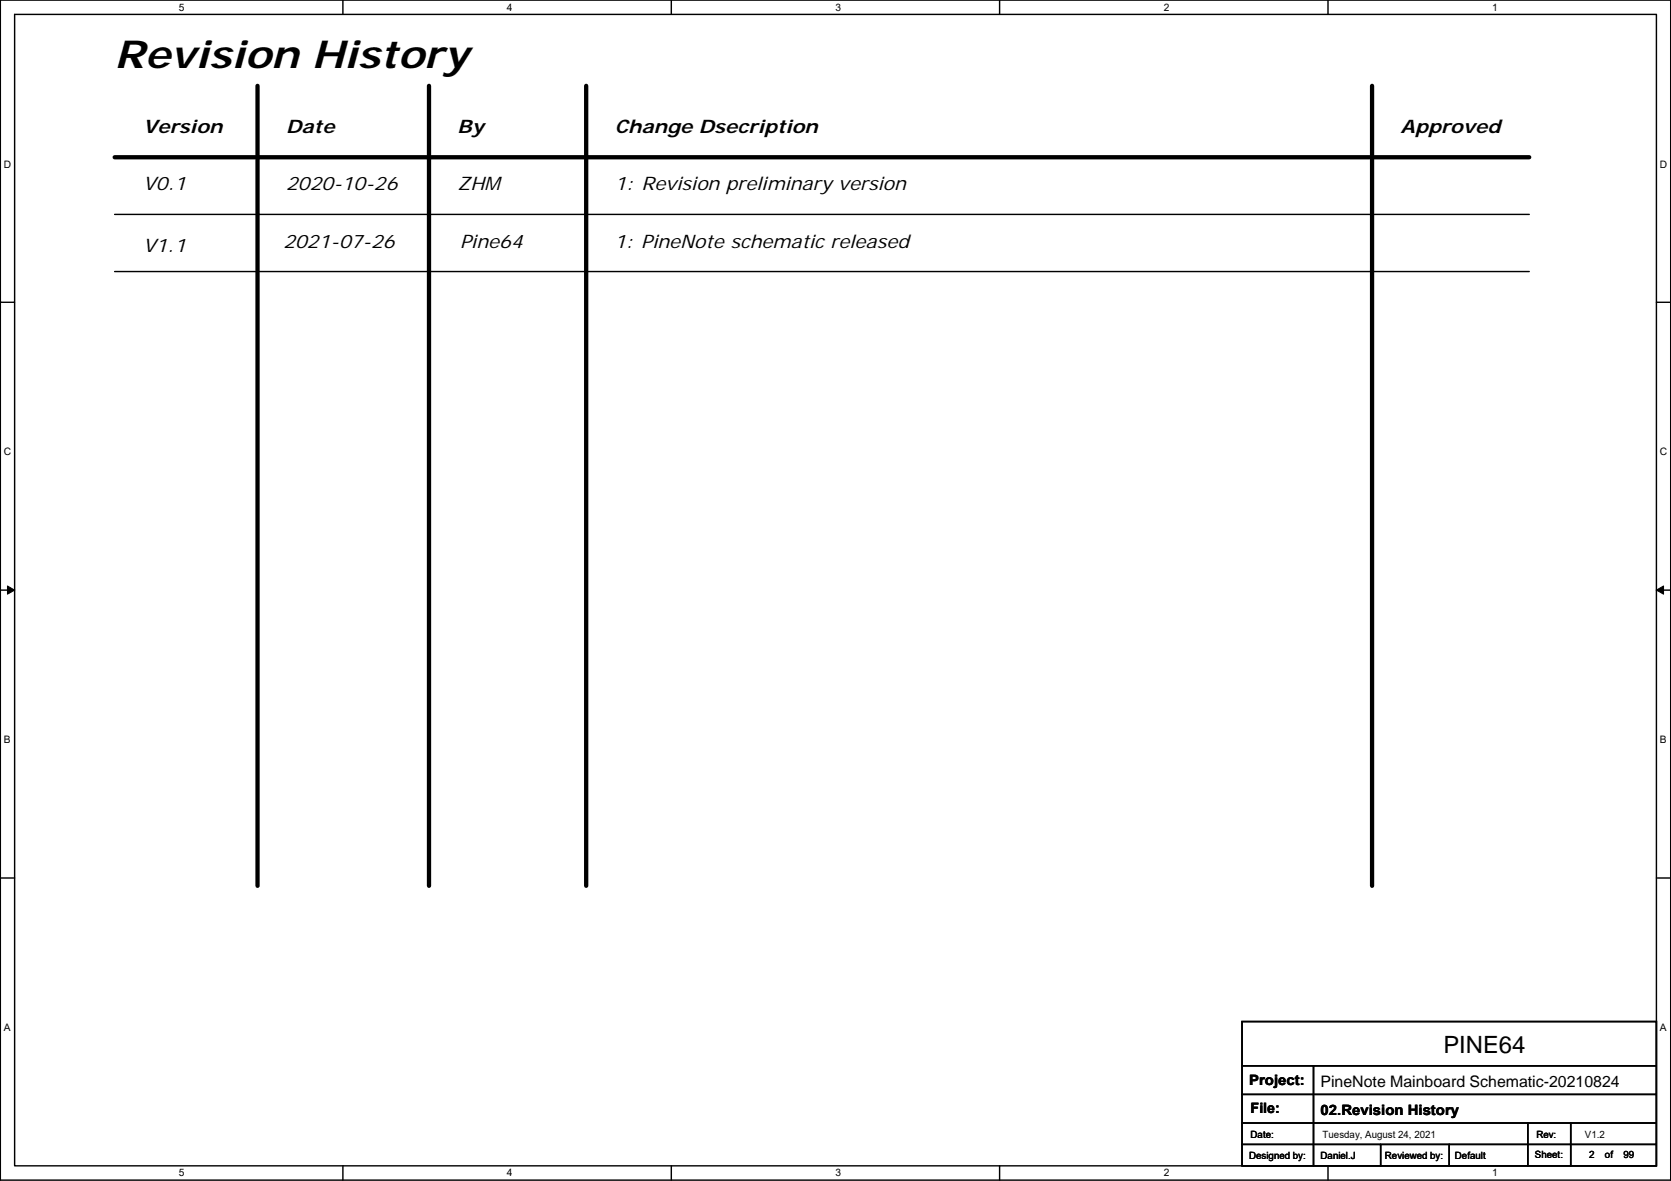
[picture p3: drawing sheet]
<svg xmlns="http://www.w3.org/2000/svg" width="297mm" height="210mm" viewBox="0 0 297 210" stroke-linecap="round" stroke-linejoin="round" font-family="sans-serif">
<defs><g id="words">
<text font-size="6.9" x="20.4" y="12">Revision History</text>
<text font-size="4.2" x="256.6" y="187.3">PINE64</text>
<g font-size="3.3">
<text x="25.5" y="23.6">Version</text>
<text x="50.9" y="23.6">Date</text>
<text x="81.3" y="23.6">By</text>
<text x="109.3" y="23.6">Change Dsecription</text>
<text x="249" y="23.6">Approved</text>
<text x="25.5" y="33.8">V0.1</text>
<text x="50.9" y="33.8">2020-10-26</text>
<text x="81.3" y="33.8">ZHM</text>
<text x="109.3" y="33.8">1: Revision preliminary version</text>
<text x="25.4" y="44.7">V1.1</text>
<text x="50.4" y="44.1">2021-07-26</text>
<text x="81.8" y="44.1">Pine64</text>
<text x="109.2" y="44.1">1: PineNote schematic released</text>
</g>
<text font-size="2.8" x="234.7" y="193.2">PineNote Mainboard Schematic-20210824</text>
<g font-size="2.5">
<text x="222.1" y="192.9">Project:</text>
<text x="222.3" y="198">File:</text>
<text x="234.8" y="198.2">02.Revision History</text>
</g>
<g font-size="1.8">
<text x="31.8" y="1.9">5</text>
<text x="90.1" y="1.9">4</text>
<text x="148.5" y="1.9">3</text>
<text x="206.9" y="1.9">2</text>
<text x="265.2" y="1.9">1</text>
<text x=".7" y="29.8">D</text>
<text x="295.1" y="29.8">D</text>
<text x=".7" y="81">C</text>
<text x="295.1" y="81">C</text>
<text x=".7" y="132.1">B</text>
<text x="295.1" y="132.1">B</text>
<text x=".7" y="183.3">A</text>
<text x="295.1" y="183.3">A</text>
<text x="222.3" y="202.3">Date:</text>
<text x="235.1" y="202.4">Tuesday, August 24, 2021</text>
<text x="273.1" y="202.3">Rev:</text>
<text x="281.7" y="202.3">V1.2</text>
<text x="31.8" y="209.2">5</text>
<text x="90.1" y="209.2">4</text>
<text x="148.5" y="209.2">3</text>
<text x="206.9" y="209.2">2</text>
<text x="222.1" y="206.1">Designed by:</text>
<text x="234.8" y="206.1">Daniel.J</text>
<text x="246.2" y="206.1">Reviewed by:</text>
<text x="258.6" y="206.1">Default</text>
<text x="265.2" y="209.2">1</text>
<text x="272.9" y="205.8">Sheet:</text>
<text x="282.5" y="205.8">2</text>
<text x="285.3" y="205.8">of</text>
<text x="288.6" y="205.8">99</text>
</g>
</g></defs>
<path d="M.1 0h296.9v209.8h-296.9zM2.6 2.6h291.8v204.7h-291.8z" fill="none" stroke="#000" stroke-width=".25"/>
<g fill="#fff">
<path d="M31.8 .3h1v2h-1z"/>
<path d="M31.8 207.5h1v2.1h-1z"/>
</g>
<path d="M61 0v2.6M61 207.3v2.5" fill="none" stroke="#000" stroke-width=".25"/>
<g fill="#fff">
<path d="M90.1 .3h1v2h-1z"/>
<path d="M90.1 207.5h1v2.1h-1z"/>
</g>
<path d="M119.3 0v2.6M119.3 207.3v2.5" fill="none" stroke="#000" stroke-width=".25"/>
<g fill="#fff">
<path d="M148.5 .3h1v2h-1z"/>
<path d="M148.5 207.5h1v2.1h-1z"/>
</g>
<path d="M177.7 0v2.6M177.7 207.3v2.5" fill="none" stroke="#000" stroke-width=".25"/>
<g fill="#fff">
<path d="M206.9 .3h1v2h-1z"/>
<path d="M206.9 207.5h1v2.1h-1z"/>
</g>
<path d="M236.1 0v2.6M236.1 207.3v2.5" fill="none" stroke="#000" stroke-width=".25"/>
<g fill="#fff">
<path d="M265.2 .3h1v2h-1z"/>
<path d="M265.2 207.5h1v2.1h-1z"/>
<path d="M.7 28.2h1.3v2h-1.3z"/>
<path d="M295.1 28.2h1.3v2h-1.3z"/>
<path d="M.7 79.3h1.3v2.1h-1.3z"/>
<path d="M295.1 79.3h1.3v2.1h-1.3z"/>
</g>
<path d="M.1 53.7h2.5M294.4 53.7h2.6" fill="none" stroke="#000" stroke-width=".25"/>
<g fill="#fff">
<path d="M.7 130.5h1.2v2h-1.2z"/>
<path d="M295.1 130.5h1.2v2h-1.2z"/>
</g>
<path d="M.1 104.9h2.5M294.4 104.9h2.6" fill="none" stroke="#000" stroke-width=".25"/>
<g fill="#000" stroke="#000" stroke-width=".18">
<path d="M1.3 104.2l1.3 .7-1.3 .7z" fill-rule="evenodd"/>
<path d="M294.4 104.9l1.3-.7v1.4z" fill-rule="evenodd"/>
</g>
<g fill="#fff">
<path d="M.7 181.7h1.2v2h-1.2z"/>
<path d="M295.1 181.7h1.2v2h-1.2z"/>
</g>
<g fill="none" stroke="#000" stroke-width=".25">
<path d="M20.4 38.1h251.4M20.4 48.3h251.4M.1 156.1h2.5M294.4 156.1h2.6M220.8 181.6h73.6v25.7h-73.6zM220.8 189.5h73.6M220.8 194.6h73.6M220.8 199.7h73.6M233.5 189.5v17.8M271.6 199.7v7.6M279.2 199.7v7.6M220.8 203.5h73.6"/>
<path d="M245.4 203.5v3.8M257.6 203.5v3.8"/>
</g>
<path d="M45.8 15.3v142.2M76.3 15.3v142.2M104.2 15.3v142.2M243.9 15.3v142.2M20.4 28h251.4" fill="none" stroke="#000" stroke-width=".76"/>
<use href="#words"/>
</svg>
